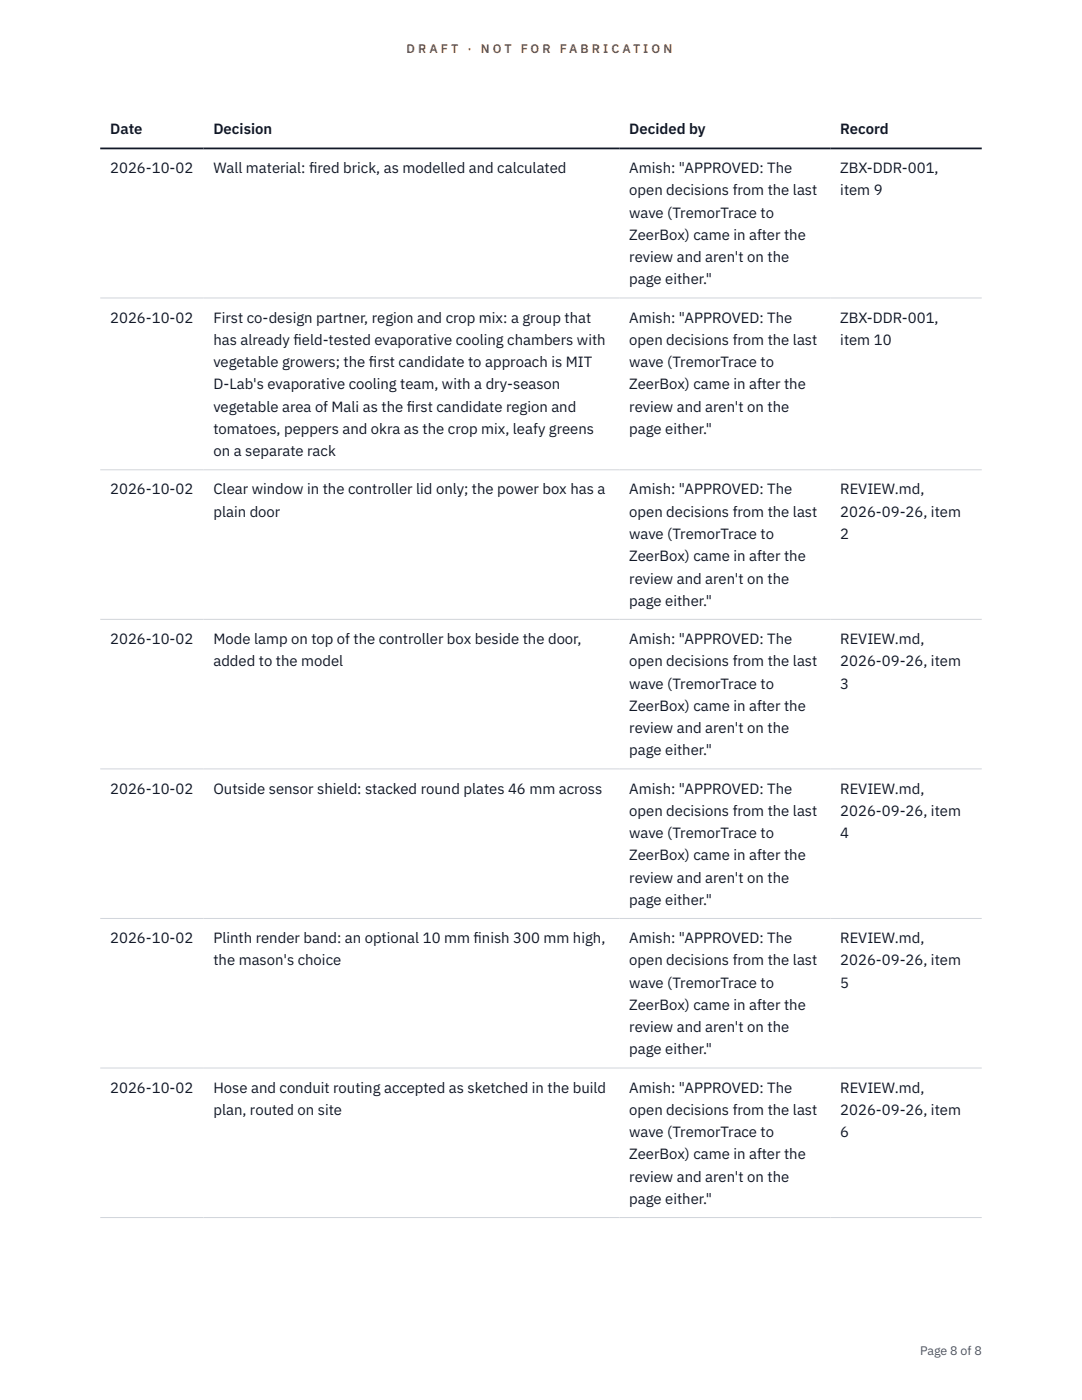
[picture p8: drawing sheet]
<svg xmlns="http://www.w3.org/2000/svg" width="216mm" height="279mm" viewBox="0 0 216 279" stroke-linecap="round" stroke-linejoin="round" font-family="sans-serif">
<defs><g id="words">
<g font-size="3" fill="#111827">
<text x="22" y="26.8">Date</text>
<text x="42.6" y="26.8">Decision</text>
<text x="125.6" y="26.8">Decided by</text>
<text x="167.7" y="26.8">Record</text>
<text x="22" y="34.5">2026-10-02</text>
<text x="42.6" y="34.5">Wall material: f</text>
<text x="61.7" y="34.5">ired brick, as modelled and calculated</text>
<text x="125.6" y="34.5">Amish: &quot;APPROVED: The</text>
<text x="167.7" y="34.5">ZBX-DDR-001,</text>
<text x="125.6" y="39">open decisions from the last</text>
<text x="167.7" y="39">item 9</text>
<text x="125.6" y="43.4">wave (TremorTrace to</text>
<text x="125.6" y="47.9">ZeerBox) came in after the</text>
<text x="125.6" y="52.3">review and aren't on the</text>
<text x="125.6" y="56.8">page either.&quot;</text>
<text x="22" y="64.4">2026-10-02</text>
<text x="42.6" y="64.4">First co-design partner, region and crop mix: a group that</text>
<text x="125.6" y="64.4">Amish: &quot;APPROVED: The</text>
<text x="167.7" y="64.4">ZBX-DDR-001,</text>
<text x="42.6" y="68.8">has already f</text>
<text x="58.6" y="68.8">ield-tested evaporative cooling chambers with</text>
<text x="125.6" y="68.8">open decisions from the last</text>
<text x="167.7" y="68.8">item 10</text>
<text x="42.6" y="73.3">vegetable growers; the f</text>
<text x="42.6" y="77.7">D-Lab's evaporative cooling team, with a dry-season</text>
<text x="73.6" y="73.3">irst candidate to approach is MIT</text>
<text x="125.6" y="73.3">wave (TremorTrace to</text>
<text x="125.6" y="77.7">ZeerBox) came in after the</text>
<text x="42.6" y="82.2">vegetable area of Mali as the f</text>
<text x="81.2" y="82.2">irst candidate region and</text>
<text x="125.6" y="82.2">review and aren't on the</text>
<text x="42.6" y="86.6">tomatoes, peppers and okra as the crop mix, leafy greens</text>
<text x="125.6" y="86.6">page either.&quot;</text>
<text x="42.6" y="91.1">on a separate rack</text>
<text x="22" y="98.7">2026-10-02</text>
<text x="42.6" y="98.7">Clear window in the controller lid only; the power box has a</text>
<text x="125.6" y="98.7">Amish: &quot;APPROVED: The</text>
<text x="167.7" y="98.7">REVIEW.md,</text>
<text x="42.6" y="103.1">plain door</text>
<text x="125.6" y="103.1">open decisions from the last</text>
<text x="125.6" y="107.6">wave (TremorTrace to</text>
<text x="167.7" y="103.1">2026-09-26, item</text>
<text x="167.7" y="107.6">2</text>
<text x="125.6" y="112">ZeerBox) came in after the</text>
<text x="125.6" y="116.5">review and aren't on the</text>
<text x="125.6" y="120.9">page either.&quot;</text>
<text x="22" y="128.5">2026-10-02</text>
<text x="42.6" y="128.5">Mode lamp on top of the controller box beside the door,</text>
<text x="125.6" y="128.5">Amish: &quot;APPROVED: The</text>
<text x="167.7" y="128.5">REVIEW.md,</text>
<text x="42.6" y="133">added to the model</text>
<text x="125.6" y="133">open decisions from the last</text>
<text x="125.6" y="137.4">wave (TremorTrace to</text>
<text x="167.7" y="133">2026-09-26, item</text>
<text x="167.7" y="137.4">3</text>
<text x="125.6" y="141.9">ZeerBox) came in after the</text>
<text x="125.6" y="146.3">review and aren't on the</text>
<text x="125.6" y="150.8">page either.&quot;</text>
<text x="22" y="158.4">2026-10-02</text>
<text x="42.6" y="158.4">Outside sensor shield: stacked round plates 46 mm across</text>
<text x="125.6" y="158.4">Amish: &quot;APPROVED: The</text>
<text x="167.7" y="158.4">REVIEW.md,</text>
<text x="125.6" y="162.8">open decisions from the last</text>
<text x="125.6" y="167.3">wave (TremorTrace to</text>
<text x="167.7" y="162.8">2026-09-26, item</text>
<text x="167.7" y="167.3">4</text>
<text x="125.6" y="171.7">ZeerBox) came in after the</text>
<text x="125.6" y="176.2">review and aren't on the</text>
<text x="125.6" y="180.6">page either.&quot;</text>
<text x="22" y="188.2">2026-10-02</text>
<text x="42.6" y="188.2">Plinth render band: an optional 10 mm f</text>
<text x="94.5" y="188.2">inish 300 mm high,</text>
<text x="125.6" y="188.2">Amish: &quot;APPROVED: The</text>
<text x="167.7" y="188.2">REVIEW.md,</text>
<text x="42.6" y="192.7">the mason's choice</text>
<text x="125.6" y="192.7">open decisions from the last</text>
<text x="125.6" y="197.1">wave (TremorTrace to</text>
<text x="167.7" y="192.7">2026-09-26, item</text>
<text x="167.7" y="197.1">5</text>
<text x="125.6" y="201.6">ZeerBox) came in after the</text>
<text x="125.6" y="206">review and aren't on the</text>
<text x="125.6" y="210.4">page either.&quot;</text>
<text x="22" y="218.1">2026-10-02</text>
<text x="42.6" y="218.1">Hose and conduit routing accepted as sketched in the build</text>
<text x="125.6" y="218.1">Amish: &quot;APPROVED: The</text>
<text x="167.7" y="218.1">REVIEW.md,</text>
<text x="42.6" y="222.5">plan, routed on site</text>
<text x="125.6" y="222.5">open decisions from the last</text>
<text x="125.6" y="227">wave (TremorTrace to</text>
<text x="167.7" y="222.5">2026-09-26, item</text>
<text x="167.7" y="227">6</text>
<text x="125.6" y="231.4">ZeerBox) came in after the</text>
<text x="125.6" y="235.8">review and aren't on the</text>
<text x="125.6" y="240.3">page either.&quot;</text>
</g>
<g font-size="2.5" fill="#b45309">
<text x="81.1" y="10.5">D R A F T</text>
<text x="93.3" y="10.5">·</text>
<text x="95.9" y="10.5">N O T</text>
<text x="103.9" y="10.5">F O R</text>
<text x="111.7" y="10.5">F A B R I C A T I O N</text>
</g>
<text font-size="2.5" fill="#4b5563" x="183.6" y="270.3">Page 8 of 8</text>
</g></defs>
<path d="M20 59.5h175.9M20 93.8h175.9M20 123.6h175.9M20 153.5h175.9M20 183.3h175.9M20 213.1h175.9M20 243h175.9" fill="none" stroke="#d1d5db" stroke-width=".2"/>
<path d="M20 29.6h175.9" fill="none" stroke="#111827" stroke-width=".35"/>
<use href="#words"/>
</svg>
